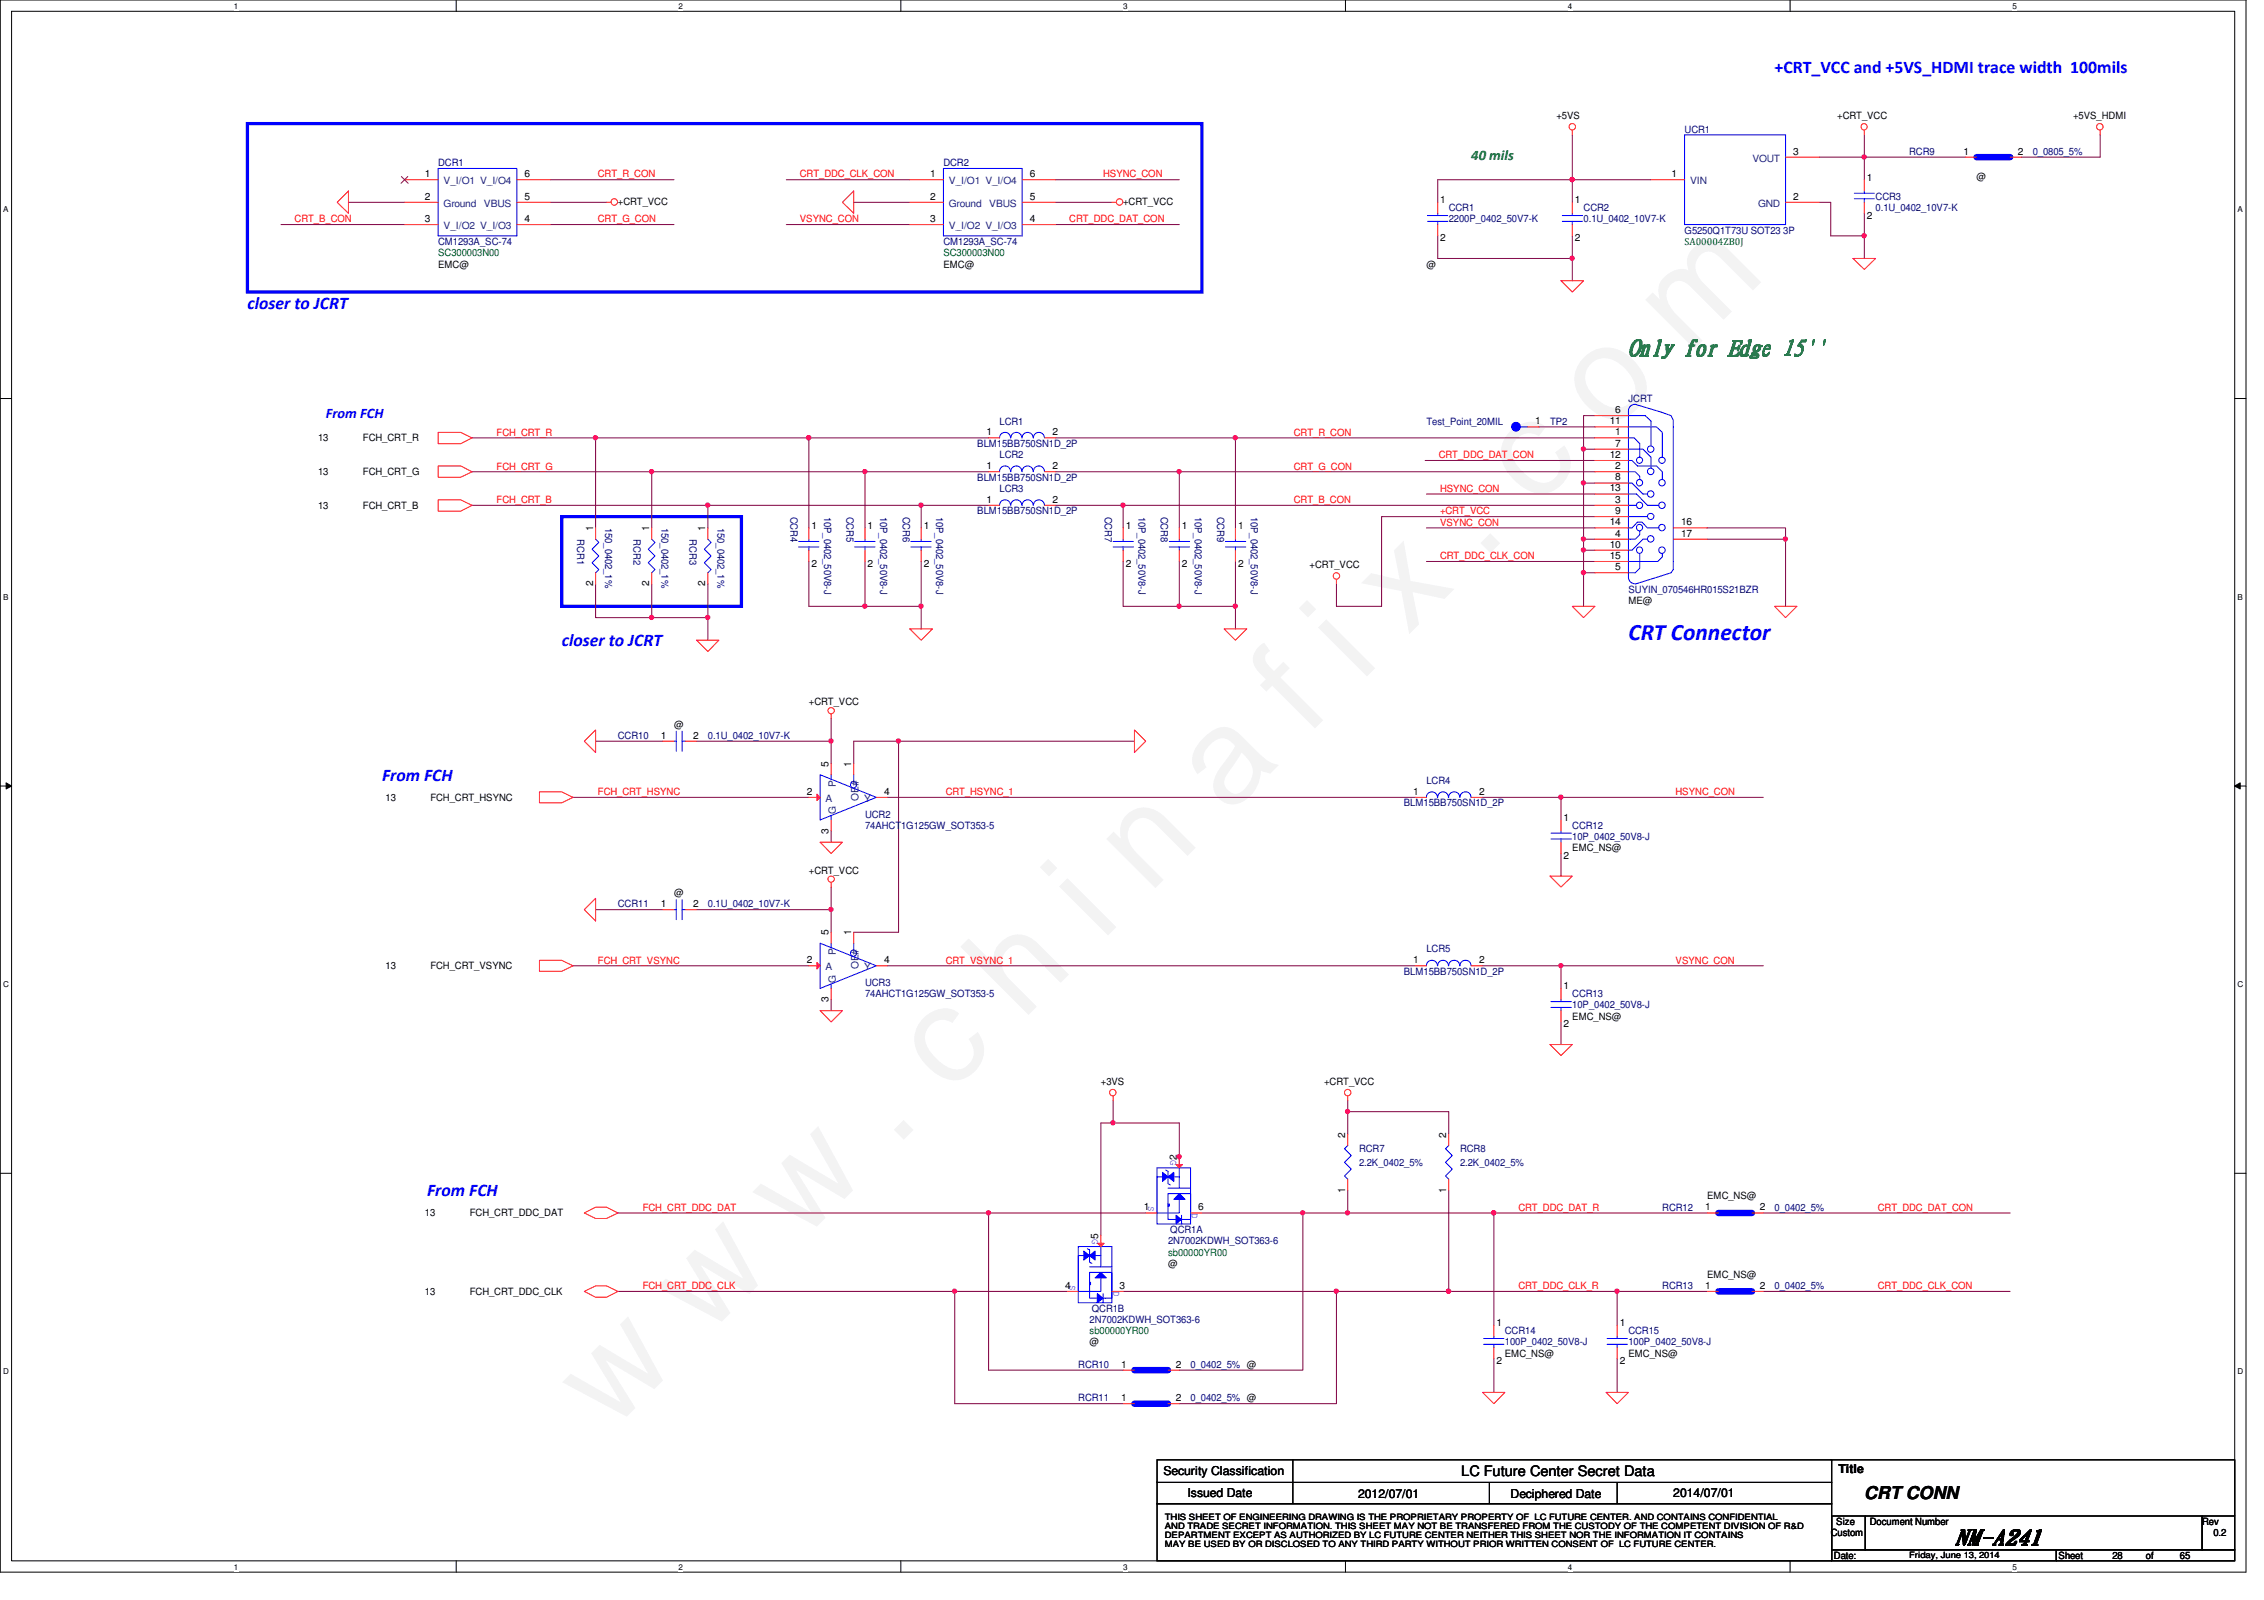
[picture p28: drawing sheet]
<svg xmlns="http://www.w3.org/2000/svg" width="297mm" height="210mm" viewBox="0 0 297 210" stroke-linecap="round" stroke-linejoin="round" font-family="sans-serif">
<defs><g id="words">
<text font-size="17.6" fill="#f0f" x="80.1" y="188" transform="rotate(-45 80.1 188)">w w w . c h i n a f i x . c o m</text>
<text font-size="3.1" fill="#00f" x="213.7" y="84">CRT Connector</text>
<text font-size="2.8" fill="#008000" x="213.7" y="46.4">Only for Edge 15''</text>
<text font-size="2.8" x="256.4" y="202.7">NM-A241</text>
<g font-size="2.3" fill="#00f">
<text x="232.8" y="9.6">+CRT_VCC and +5VS_HDMI trace width 100mils</text>
<text x="32.5" y="40.5">closer to JCRT</text>
<text x="73.7" y="84.7">closer to JCRT</text>
<text x="50.1" y="102.4">From FCH</text>
<text x="56" y="156.9">From FCH</text>
</g>
<text font-size="2.3" x="244.6" y="196.6">CRT CONN</text>
<text font-size="1.9" fill="#008000" x="193" y="21">40 mils</text>
<text font-size="1.9" fill="#00f" x="42.8" y="54.9">From FCH</text>
<text font-size="1.9" x="191.7" y="193.7">LC Future Center Secret Data</text>
<g font-size="1.6">
<text x="152.7" y="193.5">Security Classification</text>
<text x="155.8" y="196.3">Issued Date</text>
<text x="178.2" y="196.5">2012/07/01</text>
<text x="198.2" y="196.5">Deciphered Date</text>
<text x="219.5" y="196.3">2014/07/01</text>
<text x="241.2" y="193.2">Title</text>
</g>
<g font-size="1.3">
<text x="204.2" y="15.6">+5VS</text>
<text x="241" y="15.6">+CRT_VCC</text>
<text x="272" y="15.6">+5VS_HDMI</text>
<text x="55.7" y="23.2">1</text>
<text x="68.8" y="23.2">6</text>
<text x="122" y="23.2">1</text>
<text x="135.1" y="23.2">6</text>
<text x="219.3" y="23.2">1</text>
<text x="235.3" y="20.3">3</text>
<text x="244.9" y="23.7">1</text>
<text x="257.6" y="20.3">1</text>
<text x="259.3" y="23.6">@</text>
<text x="264.7" y="20.3">2</text>
<text x="55.7" y="29.1">3</text>
<text x="55.7" y="26.2">2</text>
<text x="68.8" y="26.2">5</text>
<text x="68.8" y="29.1">4</text>
<text x="81.1" y="26.8">+CRT_VCC</text>
<text x="122" y="29.1">3</text>
<text x="122" y="26.2">2</text>
<text x="135.1" y="26.2">5</text>
<text x="135.1" y="29.1">4</text>
<text x="147.4" y="26.8">+CRT_VCC</text>
<text x="189" y="26.7">1</text>
<text x="206.6" y="26.7">1</text>
<text x="235.3" y="26.2">2</text>
<text x="244.9" y="28.7">2</text>
<text x="57.5" y="35.1">EMC@</text>
<text x="123.8" y="35.1">EMC@</text>
<text x="187.2" y="35.1">@</text>
<text x="189" y="31.7">2</text>
<text x="206.6" y="31.7">2</text>
<text x="41.7" y="57.9">13</text>
<text x="47.6" y="57.9">FCH_CRT_R</text>
<text x="129.4" y="57.1">1</text>
<text x="138.1" y="57.1">2</text>
<text x="201.4" y="55.7">1</text>
<text x="211.2" y="55.7">11</text>
<text x="211.9" y="54.2">6</text>
<text x="211.9" y="57.1">1</text>
<text x="211.9" y="58.6">7</text>
<text x="41.7" y="62.3">13</text>
<text x="47.6" y="62.3">FCH_CRT_G</text>
<text x="129.4" y="66">1</text>
<text x="129.4" y="61.6">1</text>
<text x="138.1" y="66">2</text>
<text x="138.1" y="61.6">2</text>
<text x="211.2" y="60.1">12</text>
<text x="211.2" y="64.5">13</text>
<text x="211.9" y="61.6">2</text>
<text x="211.9" y="63">8</text>
<text x="211.9" y="66">3</text>
<text x="41.7" y="66.8">13</text>
<text x="47.6" y="66.8">FCH_CRT_B</text>
<text x="77.8" y="69.7" transform="rotate(-90 77.8 69.7)">1</text>
<text x="85.2" y="69.7" transform="rotate(-90 85.2 69.7)">1</text>
<text x="92.5" y="69.7" transform="rotate(-90 92.5 69.7)">1</text>
<text x="106.5" y="69.4">1</text>
<text x="113.8" y="69.4">1</text>
<text x="121.2" y="69.4">1</text>
<text x="147.7" y="69.4">1</text>
<text x="155.1" y="69.4">1</text>
<text x="162.4" y="69.4">1</text>
<text x="211.2" y="68.9">14</text>
<text x="211.2" y="71.8">10</text>
<text x="211.9" y="67.4">9</text>
<text x="211.9" y="70.4">4</text>
<text x="220.6" y="68.9">16</text>
<text x="220.6" y="70.4">17</text>
<text x="77.8" y="76.9" transform="rotate(-90 77.8 76.9)">2</text>
<text x="85.2" y="76.9" transform="rotate(-90 85.2 76.9)">2</text>
<text x="92.5" y="76.9" transform="rotate(-90 92.5 76.9)">2</text>
<text x="106.5" y="74.4">2</text>
<text x="113.8" y="74.4">2</text>
<text x="121.2" y="74.4">2</text>
<text x="147.7" y="74.4">2</text>
<text x="155.1" y="74.4">2</text>
<text x="162.4" y="74.4">2</text>
<text x="171.8" y="74.5">+CRT_VCC</text>
<text x="211.2" y="73.3">15</text>
<text x="211.9" y="74.8">5</text>
<text x="213.7" y="79.3">ME@</text>
<text x="88.4" y="95.5">@</text>
<text x="106.1" y="92.5">+CRT_VCC</text>
<text x="86.7" y="96.9">1</text>
<text x="90.9" y="96.9">2</text>
<text x="108.7" y="100.6" transform="rotate(-90 108.7 100.6)">5</text>
<text x="111.7" y="100.6" transform="rotate(-90 111.7 100.6)">1</text>
<text x="50.6" y="105.1">13</text>
<text x="56.5" y="105.1">FCH_CRT_HSYNC</text>
<text x="105.9" y="104.3">2</text>
<text x="116" y="104.3">4</text>
<text x="185.4" y="104.3">1</text>
<text x="194.1" y="104.3">2</text>
<text x="205.1" y="107.7">1</text>
<text x="108.7" y="109.3" transform="rotate(-90 108.7 109.3)">3</text>
<text x="205.1" y="112.7">2</text>
<text x="206.3" y="111.7">EMC_NS@</text>
<text x="86.7" y="119">1</text>
<text x="88.4" y="117.6">@</text>
<text x="90.9" y="119">2</text>
<text x="106.1" y="114.6">+CRT_VCC</text>
<text x="108.7" y="122.7" transform="rotate(-90 108.7 122.7)">5</text>
<text x="111.7" y="122.7" transform="rotate(-90 111.7 122.7)">1</text>
<text x="50.6" y="127.2">13</text>
<text x="56.5" y="127.2">FCH_CRT_VSYNC</text>
<text x="105.9" y="126.4">2</text>
<text x="108.7" y="131.4" transform="rotate(-90 108.7 131.4)">3</text>
<text x="116" y="126.4">4</text>
<text x="185.4" y="126.4">1</text>
<text x="194.1" y="126.4">2</text>
<text x="205.1" y="129.8">1</text>
<text x="205.1" y="134.8">2</text>
<text x="206.3" y="133.8">EMC_NS@</text>
<text x="144.4" y="142.3">+3VS</text>
<text x="173.7" y="142.3">+CRT_VCC</text>
<text x="176.5" y="149.3" transform="rotate(-90 176.5 149.3)">2</text>
<text x="189.7" y="149.3" transform="rotate(-90 189.7 149.3)">2</text>
<text x="154.4" y="152.2" transform="rotate(-90 154.4 152.2)">2</text>
<text x="55.7" y="159.6">13</text>
<text x="61.6" y="159.6">FCH_CRT_DDC_DAT</text>
<text x="150.1" y="158.8">1</text>
<text x="157.2" y="158.8">6</text>
<text x="176.5" y="156.5" transform="rotate(-90 176.5 156.5)">1</text>
<text x="189.7" y="156.5" transform="rotate(-90 189.7 156.5)">1</text>
<text x="223.7" y="158.8">1</text>
<text x="224" y="157.4">EMC_NS@</text>
<text x="230.9" y="158.8">2</text>
<text x="144.1" y="162.5" transform="rotate(-90 144.1 162.5)">5</text>
<text x="153.2" y="166.2">@</text>
<text x="224" y="167.7">EMC_NS@</text>
<text x="55.7" y="169.9">13</text>
<text x="61.6" y="169.9">FCH_CRT_DDC_CLK</text>
<text x="139.7" y="169.1">4</text>
<text x="146.9" y="169.1">3</text>
<text x="196.3" y="174">1</text>
<text x="212.5" y="174">1</text>
<text x="223.7" y="169.1">1</text>
<text x="230.9" y="169.1">2</text>
<text x="143" y="176.5">@</text>
<text x="147.1" y="179.4">1</text>
<text x="154.3" y="179.4">2</text>
<text x="196.3" y="179">2</text>
<text x="197.4" y="178">EMC_NS@</text>
<text x="212.5" y="179">2</text>
<text x="213.7" y="178">EMC_NS@</text>
<text x="147.1" y="183.8">1</text>
<text x="154.3" y="183.8">2</text>
<text x="240.2" y="201.5">Custom</text>
<text x="240.9" y="200.1">Size</text>
<text x="245.3" y="200.1">Document Number</text>
<text x="288.9" y="200.1">Rev</text>
<text x="290.4" y="201.5">0.2</text>
<text x="240.6" y="204.5">Date:</text>
<text x="270.1" y="204.5">Sheet</text>
<text x="277.2" y="204.5">28</text>
<text x="281.6" y="204.5">of</text>
<text x="286" y="204.5">65</text>
</g>
<g font-size="1.3" fill="#000080">
<text x="221" y="17.4">UCR1</text>
<text x="57.5" y="21.8">DCR1</text>
<text x="123.8" y="21.8">DCR2</text>
<text x="250.5" y="20.4">RCR9</text>
<text x="266.7" y="20.4">0_0805_5%</text>
<text x="190.1" y="27.7">CCR1</text>
<text x="190.1" y="29.2">2200P_0402_50V7-K</text>
<text x="207.8" y="27.7">CCR2</text>
<text x="207.8" y="29.2">0.1U_0402_10V7-K</text>
<text x="246.1" y="26.2">CCR3</text>
<text x="246.1" y="27.7">0.1U_0402_10V7-K</text>
<text x="57.5" y="32.1">CM1293A_SC-74</text>
<text x="123.8" y="32.1">CM1293A_SC-74</text>
<text x="221" y="30.6">G5250Q1T73U SOT23 3P</text>
<text x="213.7" y="52.7">JCRT</text>
<text x="128.2" y="58.6">BLM15BB750SN1D_2P</text>
<text x="131.1" y="55.7">LCR1</text>
<text x="187.2" y="55.7">Test_Point_20MIL</text>
<text x="203.4" y="55.7">TP2</text>
<text x="128.2" y="63.1">BLM15BB750SN1D_2P</text>
<text x="131.1" y="64.6">LCR3</text>
<text x="131.1" y="60.1">LCR2</text>
<text x="75.7" y="70.7" transform="rotate(90 75.7 70.7)">RCR1</text>
<text x="79.4" y="69.3" transform="rotate(90 79.4 69.3)">150_0402_1%</text>
<text x="83.1" y="70.7" transform="rotate(90 83.1 70.7)">RCR2</text>
<text x="86.8" y="69.3" transform="rotate(90 86.8 69.3)">150_0402_1%</text>
<text x="90.5" y="70.7" transform="rotate(90 90.5 70.7)">RCR3</text>
<text x="94.1" y="69.3" transform="rotate(90 94.1 69.3)">150_0402_1%</text>
<text x="103.7" y="67.8" transform="rotate(90 103.7 67.8)">CCR4</text>
<text x="108.1" y="67.8" transform="rotate(90 108.1 67.8)">10P_0402_50V8-J</text>
<text x="111.1" y="67.8" transform="rotate(90 111.1 67.8)">CCR5</text>
<text x="115.5" y="67.8" transform="rotate(90 115.5 67.8)">10P_0402_50V8-J</text>
<text x="118.4" y="67.8" transform="rotate(90 118.4 67.8)">CCR6</text>
<text x="122.8" y="67.8" transform="rotate(90 122.8 67.8)">10P_0402_50V8-J</text>
<text x="128.2" y="67.5">BLM15BB750SN1D_2P</text>
<text x="144.9" y="67.8" transform="rotate(90 144.9 67.8)">CCR7</text>
<text x="149.4" y="67.8" transform="rotate(90 149.4 67.8)">10P_0402_50V8-J</text>
<text x="152.3" y="67.8" transform="rotate(90 152.3 67.8)">CCR8</text>
<text x="156.8" y="67.8" transform="rotate(90 156.8 67.8)">10P_0402_50V8-J</text>
<text x="159.7" y="67.8" transform="rotate(90 159.7 67.8)">CCR9</text>
<text x="164.1" y="67.8" transform="rotate(90 164.1 67.8)">10P_0402_50V8-J</text>
<text x="213.7" y="77.8">SUYIN_070546HR015S21BZR</text>
<text x="81.1" y="96.9">CCR10</text>
<text x="92.9" y="96.9">0.1U_0402_10V7-K</text>
<text x="113.5" y="107.3">UCR2</text>
<text x="184.2" y="105.8">BLM15BB750SN1D_2P</text>
<text x="187.2" y="102.8">LCR4</text>
<text x="113.5" y="108.8">74AHCT1G125GW_SOT353-5</text>
<text x="206.3" y="108.8">CCR12</text>
<text x="206.3" y="110.2">10P_0402_50V8-J</text>
<text x="81.1" y="119">CCR11</text>
<text x="92.9" y="119">0.1U_0402_10V7-K</text>
<text x="187.2" y="124.9">LCR5</text>
<text x="113.5" y="129.4">UCR3</text>
<text x="113.5" y="130.9">74AHCT1G125GW_SOT353-5</text>
<text x="184.2" y="127.9">BLM15BB750SN1D_2P</text>
<text x="206.3" y="130.9">CCR13</text>
<text x="206.3" y="132.3">10P_0402_50V8-J</text>
<text x="178.3" y="151.2">RCR7</text>
<text x="178.3" y="153">2.2K_0402_5%</text>
<text x="191.6" y="151.2">RCR8</text>
<text x="191.6" y="153">2.2K_0402_5%</text>
<text x="153.5" y="161.8">QCR1A</text>
<text x="218.1" y="158.8">RCR12</text>
<text x="232.8" y="158.8">0_0402_5%</text>
<text x="153.2" y="163.2">2N7002KDWH_SOT363-6</text>
<text x="143" y="173.6">2N7002KDWH_SOT363-6</text>
<text x="143.3" y="172.1">QCR1B</text>
<text x="218.1" y="169.1">RCR13</text>
<text x="232.8" y="169.1">0_0402_5%</text>
<text x="141.5" y="179.5">RCR10</text>
<text x="156.2" y="179.5">0_0402_5% @</text>
<text x="197.4" y="175">CCR14</text>
<text x="197.4" y="176.5">100P_0402_50V8-J</text>
<text x="213.7" y="175">CCR15</text>
<text x="213.7" y="176.5">100P_0402_50V8-J</text>
<text x="141.5" y="183.9">RCR11</text>
<text x="156.2" y="183.9">0_0402_5% @</text>
</g>
<g font-size="1.3" fill="#f00">
<text x="78.4" y="23.3">CRT_R_CON</text>
<text x="104.9" y="23.3">CRT_DDC_CLK_CON</text>
<text x="144.7" y="23.3">HSYNC_CON</text>
<text x="38.6" y="29.2">CRT_B_CON</text>
<text x="78.4" y="29.2">CRT_G_CON</text>
<text x="104.9" y="29.2">VSYNC_CON</text>
<text x="140.3" y="29.2">CRT_DDC_DAT_CON</text>
<text x="65.1" y="57.1">FCH_CRT_R</text>
<text x="169.8" y="57.1">CRT_R_CON</text>
<text x="65.1" y="61.6">FCH_CRT_G</text>
<text x="65.1" y="66">FCH_CRT_B</text>
<text x="169.8" y="66">CRT_B_CON</text>
<text x="169.8" y="61.6">CRT_G_CON</text>
<text x="188.8" y="60.1">CRT_DDC_DAT_CON</text>
<text x="188.9" y="64.5">HSYNC_CON</text>
<text x="188.9" y="67.5">+CRT_VCC</text>
<text x="188.9" y="69">VSYNC_CON</text>
<text x="188.9" y="73.4">CRT_DDC_CLK_CON</text>
<text x="78.4" y="104.3">FCH_CRT_HSYNC</text>
<text x="124.1" y="104.3">CRT_HSYNC_1</text>
<text x="219.8" y="104.3">HSYNC_CON</text>
<text x="78.4" y="126.4">FCH_CRT_VSYNC</text>
<text x="124.1" y="126.4">CRT_VSYNC_1</text>
<text x="219.8" y="126.4">VSYNC_CON</text>
<text x="84.3" y="158.8">FCH_CRT_DDC_DAT</text>
<text x="199.2" y="158.8">CRT_DDC_DAT_R</text>
<text x="246.4" y="158.8">CRT_DDC_DAT_CON</text>
<text x="84.3" y="169.1">FCH_CRT_DDC_CLK</text>
<text x="199.2" y="169.1">CRT_DDC_CLK_R</text>
<text x="246.4" y="169.1">CRT_DDC_CLK_CON</text>
</g>
<g font-size="1.3" fill="#004080">
<text x="229.9" y="21.2">VOUT</text>
<text x="58.2" y="24.2">V_I/O1 V_I/O4</text>
<text x="58.2" y="27.1">Ground</text>
<text x="63.5" y="27.1">VBUS</text>
<text x="124.5" y="24.2">V_I/O1 V_I/O4</text>
<text x="124.5" y="27.1">Ground</text>
<text x="129.8" y="27.1">VBUS</text>
<text x="221.7" y="24.2">VIN</text>
<text x="230.7" y="27.1">GND</text>
<text x="58.2" y="30.1">V_I/O2 V_I/O3</text>
<text x="124.5" y="30.1">V_I/O2 V_I/O3</text>
<text x="108.3" y="105.2">A</text>
<text x="109.7" y="106.8" transform="rotate(-90 109.7 106.8)">G</text>
<text x="109.7" y="103.3" transform="rotate(-90 109.7 103.3)">P</text>
<text x="112.6" y="105.1" transform="rotate(-90 112.6 105.1)">OE#</text>
<text x="113.4" y="105.2">Y</text>
<text x="109.7" y="125.3" transform="rotate(-90 109.7 125.3)">P</text>
<text x="108.3" y="127.3">A</text>
<text x="109.7" y="128.9" transform="rotate(-90 109.7 128.9)">G</text>
<text x="112.6" y="127.2" transform="rotate(-90 112.6 127.2)">OE#</text>
<text x="113.4" y="127.3">Y</text>
</g>
<g font-size="1.3" fill="#008000">
<text x="57.5" y="33.6">SC300003N00</text>
<text x="123.8" y="33.6">SC300003N00</text>
<text x="221" y="32.2">SA00004ZB0J</text>
<text x="153.2" y="164.7">sb00000YR00</text>
<text x="143" y="175">sb00000YR00</text>
</g>
<g font-size="1.3" fill="#00f">
<text x="153.6" y="152.2" transform="rotate(90 153.6 152.2)">G</text>
<text x="150.7" y="158.2" transform="rotate(90 150.7 158.2)">S</text>
<text x="156.4" y="159.1" transform="rotate(90 156.4 159.1)">D</text>
<text x="143.3" y="162.5" transform="rotate(90 143.3 162.5)">G</text>
<text x="140.3" y="168.5" transform="rotate(90 140.3 168.5)">S</text>
<text x="146.1" y="169.4" transform="rotate(90 146.1 169.4)">D</text>
</g>
<g font-size="1.1">
<text x="30.7" y="1.1">1</text>
<text x="89" y="1.1">2</text>
<text x="147.4" y="1.1">3</text>
<text x="205.7" y="1.1">4</text>
<text x="264" y="1.1">5</text>
<text x=".4" y="27.9">A</text>
<text x="293.6" y="27.9">A</text>
<text x=".4" y="78.7">B</text>
<text x="293.6" y="78.7">B</text>
<text x=".4" y="129.5">C</text>
<text x="293.6" y="129.5">C</text>
<text x=".4" y="180.3">D</text>
<text x="293.6" y="180.3">D</text>
<text x="152.8" y="201.8">DEPARTMENT EXCEPT AS AUTHORIZED BY LC FUTURE CENTER NEITHER THIS SHEET NOR THE INFORMATION IT CONTAINS</text>
<text x="152.8" y="202.9">MAY BE USED BY OR DISCLOSED TO ANY THIRD PARTY WITHOUT PRIOR WRITTEN CONSENT OF LC FUTURE CENTER.</text>
<text x="152.8" y="199.4">THIS SHEET OF ENGINEERING DRAWING IS THE PROPRIETARY PROPERTY OF LC FUTURE CENTER. AND CONTAINS CONFIDENTIAL</text>
<text x="152.8" y="200.6">AND TRADE SECRET INFORMATION. THIS SHEET MAY NOT BE TRANSFERED FROM THE CUSTODY OF THE COMPETENT DIVISION OF R&amp;D</text>
<text x="30.7" y="205.9">1</text>
<text x="89" y="205.9">2</text>
<text x="147.4" y="205.9">3</text>
<text x="205.7" y="205.9">4</text>
<text x="250.5" y="204.4">Friday, June 13, 2014</text>
<text x="264" y="205.9">5</text>
</g>
</g></defs>
<path d="M0 0h294.7v206.2h-294.7zM1.5 1.5h291.7v203.3h-291.7z" fill="none" stroke="#000" stroke-width=".13"/>
<g fill="#fff">
<path d="M30.7 .2h.6v1.2h-.6z"/>
<path d="M30.7 204.9h.6v1.2h-.6z"/>
</g>
<path d="M59.9 0v1.5M59.9 204.8v1.4" fill="none" stroke="#000" stroke-width=".13"/>
<g fill="#fff">
<path d="M89 .2h.6v1.2h-.6z"/>
<path d="M89 204.9h.6v1.2h-.6z"/>
</g>
<path d="M118.2 0v1.5M118.2 204.8v1.4" fill="none" stroke="#000" stroke-width=".13"/>
<g fill="#fff">
<path d="M147.4 .2h.6v1.2h-.6z"/>
<path d="M147.4 204.9h.6v1.2h-.6z"/>
</g>
<path d="M176.5 0v1.5M176.5 204.8v1.4" fill="none" stroke="#000" stroke-width=".13"/>
<g fill="#fff">
<path d="M205.7 .2h.6v1.2h-.6z"/>
<path d="M205.7 204.9h.6v1.2h-.6z"/>
</g>
<path d="M234.9 0v1.5M234.9 204.8v1.4" fill="none" stroke="#000" stroke-width=".13"/>
<g fill="#fff">
<path d="M264 .2h.6v1.2h-.6z"/>
<path d="M264 204.9h.6v1.2h-.6z"/>
<path d="M.4 26.9h.7v1.2h-.7z"/>
<path d="M293.6 26.9h.7v1.2h-.7z"/>
<path d="M.4 77.7h.7v1.2h-.7z"/>
<path d="M293.6 77.7h.7v1.2h-.7z"/>
</g>
<path d="M0 52.3h1.5M293.2 52.3h1.5" fill="none" stroke="#000" stroke-width=".13"/>
<g fill="#fff">
<path d="M.4 128.5h.8v1.2h-.8z"/>
<path d="M293.6 128.5h.7v1.2h-.7z"/>
</g>
<path d="M0 103.1h1.5M.8 102.7l.7 .4-.7 .4zM293.2 103.1l.7-.4v.8zM293.2 103.1h1.5" fill="none" stroke="#000" stroke-width=".13"/>
<path d="M.8 102.7l.7 .4-.7 .4zM293.2 103.1l.7-.4v.8z" fill="#000"/>
<g fill="#fff">
<path d="M.4 179.3h.8v1.2h-.8z"/>
<path d="M293.6 179.3h.7v1.2h-.7z"/>
</g>
<path d="M0 153.9h1.5M293.2 153.9h1.5" fill="none" stroke="#000" stroke-width=".13"/>
<path d="M32.5 16.2h125.2v22.1h-125.2z" fill="none" stroke="#00f" stroke-width=".42"/>
<path d="M45.7 26.5h7.4M206.3 23.6h-17.7v2.9M61.9 57.4h16.2M162.1 57.4h47.1M61.9 66.3h31M61.9 61.9h23.6M147.4 66.3h61.8M154.7 61.9h54.5" fill="none" stroke="#800040" stroke-width=".13"/>
<circle cx="206.3" cy="23.6" r=".29" fill="#f0f"/>
<circle cx="206.3" cy="23.6" r=".29" fill="none" stroke="#f0f" stroke-width=".13"/>
<path d="M206.3 23.6v2.9M244.6 20.6v3" fill="none" stroke="#800040" stroke-width=".13"/>
<circle cx="244.6" cy="20.6" r=".29" fill="#f0f"/>
<circle cx="244.6" cy="20.6" r=".29" fill="none" stroke="#f0f" stroke-width=".13"/>
<path d="M238.7 20.6h5.9M244.6 30.9v3" fill="none" stroke="#800040" stroke-width=".13"/>
<circle cx="244.6" cy="30.9" r=".29" fill="#f0f"/>
<circle cx="244.6" cy="30.9" r=".29" fill="none" stroke="#f0f" stroke-width=".13"/>
<path d="M206.3 17.7v5.9" fill="none" stroke="#800040" stroke-width=".13"/>
<circle cx="206.3" cy="23.6" r=".29" fill="#f0f"/>
<circle cx="206.3" cy="23.6" r=".29" fill="none" stroke="#f0f" stroke-width=".13"/>
<g fill="none" stroke="#800040" stroke-width=".13">
<path d="M244.6 17.7v2.9h13.2M275.5 17.7v2.9h-10.3M36.9 29.5h16.2M72.2 23.6h16.2M103.2 23.6h16.2M138.5 23.6h16.2M206.3 23.6h10.3M238.7 26.5h1.5v4.4h4.4v-2.9M117.9 97.2h30.9M75.2 104.6h30.9M116.4 104.6h69.3M75.2 126.7h30.9"/>
<path d="M116.4 126.7h69.3M81.1 159.1h48.6M231.3 159.1h32.4M81.1 169.4h44.2M231.3 169.4h32.4"/>
</g>
<g fill="none" stroke="#f00" stroke-width=".13">
<path d="M206.3 17.1v.6M244.6 17.1v.6M275.5 17.1v.6M45.7 25.1v2.9l-1.5-1.5zM53.1 23.6h4.4M53.1 29.5h4.4M53.1 26.5h4.4M67.8 23.6h4.4M119.4 23.6h4.4M134.1 23.6h4.4M216.6 23.6h4.4M234.3 26.5h4.4"/>
<path d="M234.3 20.6h4.4M243.1 33.9h3l-1.5 1.4zM244.6 23.6v1.5M244.6 26.5v1.5M257.8 20.6h1.5M263.7 20.6h1.5M57.5 56.7h2.9l1.5 .7-1.5 .8h-2.9zM57.5 65.6h2.9l1.5 .7-1.5 .8h-2.9zM57.5 61.1h2.9l1.5 .8-1.5 .7h-2.9z"/>
<circle cx="206.3" cy="16.6" r=".43"/>
<circle cx="244.6" cy="16.6" r=".42"/>
<circle cx="275.5" cy="16.6" r=".43"/>
</g>
<path d="M151.8 191.5h88.5v3h-88.5zM151.8 194.5h88.5v2.8h-88.5zM151.8 197.3h88.5v7.5h-88.5zM169.6 191.5v5.8M195.4 194.5v2.8M212.2 194.5v2.8M240.2 191.5h53v7.4M240.3 198.9h4.4v4.4h-4.4zM244.7 198.9h44.2v4.4h-44.2zM288.9 198.9h4.3v4.4h-4.3zM240.3 203.3h29.5v1.5h-29.5zM269.8 203.3h23.4v1.5h-23.4z" fill="none" stroke="#000" stroke-width=".13"/>
<path d="M221 17.7h13.3v11.8h-13.3zM57.5 22.1h10.3v8.8h-10.3zM123.8 30.9v-8.8h10.3v8.8M243.3 26.1h2.6M243.3 25.4h2.6M244.6 25.1v.3M244.6 26.1v.4" fill="none" stroke="#00f" stroke-width=".13"/>
<path d="M52.7 23.2l.8 .8M53.5 23.2l-.9 .8" fill="none" stroke="#804000" stroke-width=".13"/>
<path d="M259.3 20.6h4.4" fill="none" stroke="#00f" stroke-width=".85"/>
<circle cx="206.3" cy="23.6" r=".29" fill="#f0f"/>
<circle cx="206.3" cy="23.6" r=".29" fill="none" stroke="#f0f" stroke-width=".13"/>
<circle cx="244.6" cy="20.6" r=".29" fill="#f0f"/>
<circle cx="244.6" cy="20.6" r=".29" fill="none" stroke="#f0f" stroke-width=".13"/>
<circle cx="244.6" cy="30.9" r=".29" fill="#f0f"/>
<circle cx="244.6" cy="30.9" r=".29" fill="none" stroke="#f0f" stroke-width=".13"/>
<circle cx="206.3" cy="23.6" r=".29" fill="#f0f"/>
<circle cx="206.3" cy="23.6" r=".29" fill="none" stroke="#f0f" stroke-width=".13"/>
<use href="#words"/>
</svg>
